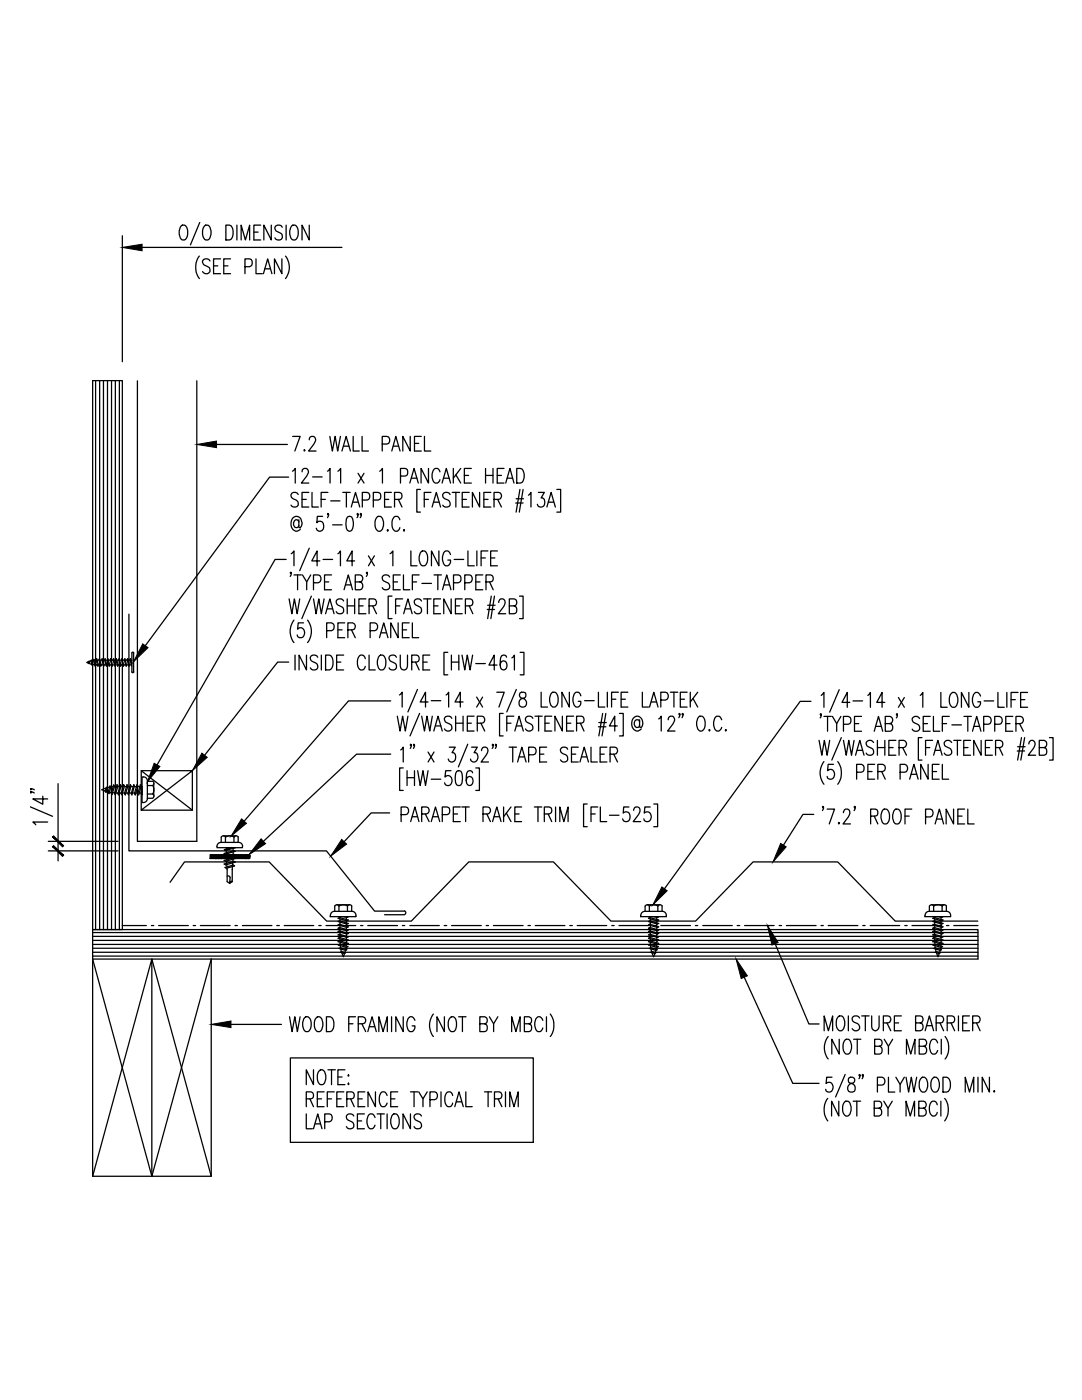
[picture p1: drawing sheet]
<svg xmlns="http://www.w3.org/2000/svg" width="216mm" height="279mm" viewBox="0 0 216 279" stroke-linecap="round" stroke-linejoin="round" font-family="sans-serif">
<g fill="none" stroke="#000" stroke-width=".25">
<path d="M24.4 47v25.2M28.3 49.4h39.9M36.2 45.1l.2-.2a.94 .94 0 0 1 1.1 1.2 1.77 1.77 0 0 1-.7 1.8 .75 .75 0 0 1-.9-.7 2.19 2.19 0 0 1 .3-2.1zM39.8 51.1a3.8 3.8 0 0 0 0 4.5M39.9 44.4l-1.9 4.5M40.8 45.1l.2-.2a.75 .75 0 0 1 1 .7 1.99 1.99 0 0 1-.5 2.3 .94 .94 0 0 1-1.1-1.1 2.04 2.04 0 0 1 .4-1.7zM41.9 52.1a.78 .78 0 0 0-.9-.5 .78 .78 0 0 0-.6 .8l.2 .4 .9 .4a.76 .76 0 0 1 .3 1.2 .76 .76 0 0 1-1.2 .1l-.2-.3M42.6 53.1h.9M44 51.7h-1.4v2.9h1.4M44.6 53.1h.9M45.1 44.9h.7a1.82 1.82 0 0 1 .5 2.6l-.5 .4h-.7zM46 51.7h-1.4v2.9h1.4"/>
<path d="M47.3 44.9v3M48.1 47.9v-3l.9 3 .8-3v3M48.9 53.2h.9a.84 .84 0 0 0 .5-.8 .84 .84 0 0 0-.5-.7h-.9v2.9M50.7 46.3h.8M51.1 51.7v2.9h1.3M52 44.9h-1.3v3h1.3M52.6 54.6l.8-2.9 .9 2.9M52.9 53.7h1M54.1 44.9v3l-1.5-3v3M56.2 51.7v2.9l-1.4-2.9v2.9M56.3 45.4a.78 .78 0 0 0-.8-.5 .78 .78 0 0 0-.7 .7l.3 .5 .8 .4a.78 .78 0 0 1 .3 1.1 .78 .78 0 0 1-1.1 .2l-.3-.3M57 51.1a3.6 3.6 0 0 1 0 4.5"/>
<path d="M57.1 44.9v3M58.2 45.1l.2-.2a.94 .94 0 0 1 1.1 1.2 1.77 1.77 0 0 1-.6 1.8 .75 .75 0 0 1-1-.7 2.19 2.19 0 0 1 .3-2.1zM61.7 44.9v3l-1.4-3v3M18.5 76h5.9v109.5h-5.9zM19.1 76v109.5M19.9 76v109.5M20.6 76v109.5M21.4 76v109.5M22.3 76v109.5M23 76v109.5M23.8 76v109.5M27.4 76v91.9h11.9v-91.9"/>
<path d="M43.2 88.7h14.1M57.6 95.2h-3.8l-24.8 33.7M58.4 94l.5-.5v2.9M58.4 87.1h1.5l-1.1 2.9M59.5 98.7a.73 .73 0 0 0-1-.4 .73 .73 0 0 0-.3 .9l.3 .3a1.13 1.13 0 0 1 1 .9v.4a.84 .84 0 0 1-1.4 0M60.3 94.2a.6 .6 0 0 1 .4-.7h.4a.91 .91 0 0 1 .1 1.5l-1.1 1.4h1.5M60.3 99.7h.8M60.7 89.8l.2 .1-.2 .1zM61.6 98.3h-1.3v2.9h1.3M61.7 87.8a.6 .6 0 0 1 .4-.7h.5a.91 .91 0 0 1 0 1.5l-1 1.4h1.5M62.3 98.3v2.9h1.2M62.4 95.2h1.9"/>
<path d="M64.1 99.7h.8M65.3 94l.6-.5v2.9M65.4 98.3h-1.3v2.9M65.8 87.1l.5 2.9 .6-2.9 .5 2.9 .5-2.9M66 100h1.8M67.4 94l.6-.5v2.9M68.2 90l.9-2.9 .8 2.9M68.4 98.3h1.5M68.6 89h1M69.1 98.3v2.9M70.5 87.1v2.9h1.2M71.4 94.5l1.2 1.9"/>
<path d="M72.2 87.1v2.9h1.3M72.3 99.8h.9a.79 .79 0 0 0 .6-.8 .79 .79 0 0 0-.6-.7h-.9v2.9M72.6 94.5l-1.2 1.9M74.5 99.8l1.3-.1a.85 .85 0 0 0-.3-1.4h-1v2.9M75.8 94l.5-.5v2.9M76.3 88.6h.9a.79 .79 0 0 0 .6-.7 .79 .79 0 0 0-.6-.8h-.9v2.9M76.7 99.7h.9M78.1 98.3h-1.4v2.9h1.4M78.2 90l.8-2.9 .8 2.9M78.5 89h1M78.7 99.7h1a.73 .73 0 0 0 .5-.7 .73 .73 0 0 0-.5-.7h-1v2.9M79.5 99.7l.7 1.5"/>
<path d="M79.9 95l1.2-.1a.85 .85 0 0 0-.3-1.4h-.9v2.9M81.8 96.4l.8-2.9 .9 2.9M81.9 87.1v2.9l-1.5-2.9v2.9M82.1 95.4h1.1M82.7 88.5h.9M83.9 97.7h-.7v4.5h.7M84.1 87.1h-1.4v2.9h1.4M84.7 99.7h.8M84.7 87.1v2.9h1.3M85.5 93.5v2.9l-1.5-2.9v2.9M86 98.3h-1.3v2.9M87.8 94.2a.72 .72 0 0 0-1.2-.6 2.02 2.02 0 0 0 .3 2.8 .75 .75 0 0 0 .9-.7"/>
<path d="M88.2 96.4l.9-2.9 .8 2.9M88.5 95.4h1.1M89.8 98.7a.75 .75 0 0 0-1-.4 .75 .75 0 0 0-.4 .9l1 .6a.75 .75 0 0 1 .4 .9 .75 .75 0 0 1-1 .5l-.5-.4M90.2 98.3h1.5M90.5 93.5v2.9M91 94.8l.9 1.6M91 98.3v2.9M91.9 93.5l-1.4 1.9M92.2 99.7h.9M92.7 94.9h.8M93.6 98.3h-1.4v2.9h1.4M94.1 93.5h-1.4v2.9h1.4"/>
<path d="M95.7 98.3v2.9l-1.4-2.9v2.9M96.5 99.7h.9M96.9 94.9h1.5M96.9 93.5v2.9M97.9 98.3h-1.4v2.9h1.4M98.4 93.5v2.9M98.6 99.7h.9a.71 .71 0 0 0 .6-.7 .71 .71 0 0 0-.6-.7h-.9v2.9M99.2 94.9h.9M99.3 99.7l.8 1.5M100.6 93.5h-1.4v2.9h1.4M100.9 96.4l.9-2.9 .8 2.9M101.2 95.4h1.1"/>
<path d="M103 99.5h1.5M103.1 93.5h.7a1.43 1.43 0 0 1 .8 1.8 1.16 1.16 0 0 1-.8 1.1h-.7zM103.7 97.7l-.7 4.5M104.4 97.7l-.8 4.5M105.4 98.8l.5-.5v2.9M107.4 98.3h1.2l-.6 1.1h.3a1.05 1.05 0 0 1-.2 1.8 .64 .64 0 0 1-.9-.6M111.1 97.7h.8v4.5h-.8M57.1 111.6h-2.2l-23.5 41M57.7 119.5l.5 3 .5-3 .6 3 .5-3M58.1 110.5l.6-.5v2.9M58.1 114.3l-.1 .1-.1-.1 .1-.1 .1 .1-.2 .7M58.7 114.7h1.4"/>
<path d="M59.4 114.7v3M59.6 104.2l-.3-.5a.78 .78 0 0 0-.7 .8 .78 .78 0 0 0 .7 .8l.3-.4M59.6 103.7l.1 1.6a.89 .89 0 0 0 .4-1.4 1.06 1.06 0 0 0-1.2-.8 1.06 1.06 0 0 0-.8 1.2 1.18 1.18 0 0 0 .3 1.4 1.18 1.18 0 0 0 1.4 0l.1-.1M60.4 114.7l.8 1.4v1.6M61.7 109.4l-1.9 4.5M62 114.7l-.8 1.4M62.1 119l-1.9 4.5M62.6 119.5l.5 3 .5-3 .5 3 .6-3M62.6 116.3h.9a.82 .82 0 0 0 .6-.8 .82 .82 0 0 0-.6-.8h-.9v3M63.8 111.9h-1.6l1.1-1.9v2.9M64.4 103.1h-1.1l-.1 1.2a.8 .8 0 0 1 1.1-.2 .8 .8 0 0 1 .3 1.1 .75 .75 0 0 1-.6 .8 .75 .75 0 0 1-.9-.6M64.5 111.6h1.9"/>
<path d="M64.8 116.1h.8M65.6 102.6l-.2 .2v-.3a.62 .62 0 0 1-.1 .8M66.2 114.7h-1.4v3h1.4M66.4 104.7h1.9M67.4 110.5l.5-.5v2.9M68.6 119.9a.78 .78 0 0 0-.9-.4 .78 .78 0 0 0-.6 .7l.2 .5 .8 .4a.78 .78 0 0 1 .4 1.1 .78 .78 0 0 1-1.2 .2l-.2-.3M68.7 117.7l.8-3 .8 3M69 116.7h1M69.3 119.5v3M69.3 103.2l.6-.1a1.52 1.52 0 0 1 .6 1.6l-.3 1.1-.5 .2a1.45 1.45 0 0 1-.7-1.7zM70.1 101.2l.8-2.9 .9 2.9M70.4 100.2h1"/>
<path d="M70.8 111.9h-1.6l1.1-1.9v2.9M70.8 119.5v3M70.9 116.1h.9a.71 .71 0 0 0 .6-.7 .71 .71 0 0 0-.6-.7h-.9v3h.9a.82 .82 0 0 0 .6-.8 .82 .82 0 0 0-.6-.8M71.4 102.6v.2l-.2-.2 .2-.1v.4l-.2 .4M72.1 102.6l-.1 .2-.1-.2 .1-.1 .1 .4-.2 .4M73 119.5h-1.4v3h1.4M73.3 114.3l-.1 .1-.1-.1 .1-.1 .1 .1-.2 .7M73.5 110.9l1.2 2M74.7 110.9l-1.2 2M75.3 103.2l.2-.1a.75 .75 0 0 1 .9 .6 2.03 2.03 0 0 1-.5 2.3 .99 .99 0 0 1-1.1-1.1 1.9 1.9 0 0 1 .5-1.7zM77.2 105.8l.2-.1 .1 .1-.1 .2zM77.8 115.2a.75 .75 0 0 0-1-.5 .75 .75 0 0 0-.4 1l.9 .6a.78 .78 0 0 1 .4 1.1 .78 .78 0 0 1-1.2 .2l-.2-.3"/>
<path d="M77.8 110.5l.6-.5v2.9M78.2 119h-.7v4.5h.7M78.5 116.1h.8M79.8 103.7a.72 .72 0 0 0-1.2-.5 2.08 2.08 0 0 0 .3 2.8 .81 .81 0 0 0 .9-.7M79.9 114.7h-1.4v3h1.4M80.3 119.5h-1.4v3M80.5 114.7v3h1.3M80.5 105.8l.1-.1 .1 .1-.1 .2zM82 110v2.9h1.2M82.3 116.1h.8M83.6 114.7h-1.3v3M84.1 110.1l.2-.1a.94 .94 0 0 1 1 1.1 1.77 1.77 0 0 1-.6 1.8 .75 .75 0 0 1-.9-.7 2.19 2.19 0 0 1 .3-2.1z"/>
<path d="M84.1 119.9a.73 .73 0 0 0-1-.4 .73 .73 0 0 0-.4 1l1 .6a.77 .77 0 0 1 .2 1.2 .77 .77 0 0 1-1.2-.2M84.2 116.4h1.9M84.5 119.5h1.5M85.3 119.5v3M86.2 101.2l.9-2.9 .8 2.9M86.6 100.2h1M86.6 114.7h1.5M87.4 114.7v3M87.6 110v2.9l-1.5-2.9v2.9M87.9 119.5h-1.3v3h1.3M88.3 117.7l.8-3 .9 3M88.6 116.7h1.1"/>
<path d="M89.9 110.7a.74 .74 0 0 0-.7-.8 .74 .74 0 0 0-.8 .8 1.99 1.99 0 0 0 .5 2.2 .86 .86 0 0 0 1-1.1h-.5M90 119.5v3l-1.5-3v3M90.5 116.3h1a.84 .84 0 0 0 .5-.8 .84 .84 0 0 0-.5-.8h-1v3M90.6 111.6h1.9M92.2 119.5h-1.3v3h1.3M92.7 116.3h1a.82 .82 0 0 0 .5-.8 .82 .82 0 0 0-.5-.8h-1v3M93.4 110v2.9h1.2M94.9 116.1h.9M95.2 110v2.9M96 111.4h.8M96.3 114.7h-1.4v3h1.4M97 116.1h.9a.73 .73 0 0 0 .5-.7 .73 .73 0 0 0-.5-.7h-.9v3"/>
<path d="M97.4 110h-1.4v2.9M97.7 116.1l.7 1.6M97.9 111.4h.8M98 119l-.7 4.5M98.7 119l-.8 4.5M99.3 110h-1.4v2.9h1.4M102.9 100.4h1.5M103.7 119h.7v4.5h-.7M109.1 101.2l.9-2.9 .8 2.9M109.4 100.2h1.1M17.3 132.2l.4 .2M17.7 132l-.4 .2"/>
<path d="M17.7 132v.4zM17.8 132.4l.5 .2M18.2 131.9l-.4 .1M18.2 131.8l.2 .7v.2l-.3-.7zM18.4 132.6l.5 .1M18.7 131.8h-.4M18.7 131.6l.4 1.1-.1 .2-.3-1.1zM19.1 132.7h.3M19.2 131.7h-.4M19.2 132.7h.3M19.3 131.5l.4 1.3-.2 .1-.3-1.2zM19.4 131.8h.4"/>
<path d="M19.6 132.7h.4M19.8 131.5l.4 1.3-.1 .1-.3-1.2zM19.9 131.8h.4M20.2 132.7h.4M20.4 131.5l.4 1.3-.1 .1-.4-1.2zM20.5 131.8h.4M20.8 132.7h.4M21 131.5l.3 1.3-.1 .1-.3-1.2zM21.1 131.8h.3M21.3 132.7h.4M21.5 131.5l.4 1.3-.1 .1-.4-1.2zM21.6 131.8h.4"/>
<path d="M21.9 132.7h.4M22.1 131.5l.4 1.3-.1 .1-.4-1.2zM22.2 131.8h.4M22.4 132.7h.4M22.7 131.5l.3 1.3-.1 .1-.4-1.2zM22.8 131.8h.3M23 132.7h.4M23.2 131.5l.4 1.3-.1 .1-.4-1.2zM23.3 131.8h.4M23.6 132.7h.3M23.8 131.5l.4 1.3-.2 .1-.3-1.2zM23.9 131.8h.4"/>
<path d="M24.1 132.7h.4M24.3 131.5l.4 1.3-.1 .1-.4-1.2zM24.4 131.8h.4M24.7 132.7h.4M24.9 131.5l.4 1.3-.1 .1-.4-1.2zM25 131.8h.4M25.3 132.7h.3M25.5 131.5l.4 1.3-.2 .1-.4-1.2zM25.6 131.8h.3M25.7 122.6v47.2h39.4l9.6 12h6M25.8 132.7h.4M26.1 131.8h.2"/>
<path d="M26.3 132.4l-.3-.9-.1 .2 .4 1.2M26.3 134.1l.2 .2 .2-.2M26.7 130.3v3.8M26.7 130.3l-.2-.2-.2 .2v3.8M57.6 132.1h-2.2l-14.6 18.6M58.7 123.8a3.6 3.6 0 0 0 0 4.4M58.9 130.7v3M60.6 124.3h-1.1l-.1 1.3a.82 .82 0 0 1 1-.2 .82 .82 0 0 1 .4 1 .78 .78 0 0 1-.5 .8 .78 .78 0 0 1-.9-.2l-.1-.3M61.2 130.7v3l-1.5-3v3M61.4 123.8a3.6 3.6 0 0 1 0 4.4M63.4 131.2a.75 .75 0 0 0-1-.5 .75 .75 0 0 0-.4 1l1 .6a.78 .78 0 0 1 .3 1.1 .78 .78 0 0 1-1.2 .2l-.2-.3M64.1 130.7v3"/>
<path d="M65 130.7h.7a1.82 1.82 0 0 1 .5 2.6l-.5 .4h-.7zM65 122.5l.8-3 .9 3M65.2 125.9h1a.84 .84 0 0 0 .5-.8 .84 .84 0 0 0-.5-.8h-1v3M65.3 121.5h1.1M67.2 132.1h.8M67.4 125.7h.9M68.6 130.7h-1.4v3h1.4M68.8 124.3h-1.4v3h1.4M69.3 120.9h1.5M69.4 125.7h.9a.71 .71 0 0 0 .6-.7 .71 .71 0 0 0-.6-.7h-.9v3M70.1 125.7l.8 1.6M71.6 120.9h.9"/>
<path d="M72.9 131.5a.72 .72 0 0 0-.4-.7 .72 .72 0 0 0-.8 .1 2.08 2.08 0 0 0 .3 2.8 .75 .75 0 0 0 .9-.7M73.6 130.7v3h1.3M73.6 120.9h1a.71 .71 0 0 0 .5-.7 .71 .71 0 0 0-.5-.7h-1v3M73.9 125.9h.9a.82 .82 0 0 0 .6-.8 .82 .82 0 0 0-.6-.8h-.9v3M74.4 120.9l.7 1.6M75.7 130.9l.2-.2a.94 .94 0 0 1 1.1 1.2 1.77 1.77 0 0 1-.6 1.8 .75 .75 0 0 1-1-.7 2.19 2.19 0 0 1 .3-2.1zM75.7 127.3l.9-3 .8 3M76.1 126.3h1M78 139.9h-8.5l-20.8 24M78.9 120.9h.9M79.1 131.2a.78 .78 0 0 0-.9-.5 .78 .78 0 0 0-.6 .8l.2 .4 .9 .4a.78 .78 0 0 1 .3 1.1 .78 .78 0 0 1-1.2 .2l-.2-.3M79.4 124.3v3l-1.4-3v3"/>
<path d="M79.7 138.7l.5-.6v3M79.9 130.7l.1 2.6a.68 .68 0 0 0 .6 .4 .68 .68 0 0 0 .6-.4l.1-2.6M80.3 125.7h.8M80.5 122.5l.9-3 .8 3M80.8 121.5h1.1M81.6 124.3h-1.3v3h1.3M82.2 132.1h.9a.73 .73 0 0 0 .6-.7 .73 .73 0 0 0-.6-.7h-.9v3M82.3 124.3v3h1.3M82.9 132.1l.7 1.6M83.3 137.6l-1.9 4.5M84.4 132.1h.8M85.8 130.7h-1.4v3h1.4"/>
<path d="M86 139.8h2M86.6 120.9h.8M89 138.7l.5-.6v3M89.4 130.2h-.8v4.5h.8M90.1 132.1h1.5M90.1 130.7v3M90.9 120.9h.8M91.6 130.7v3M92.2 130.7l.5 3 .5-3 .6 3 .5-3M92.9 120.9h.9a.73 .73 0 0 0 .6-.7 .73 .73 0 0 0-.6-.7h-.9v3M93.6 120.9l.7 1.6M94.9 132.4h1.9"/>
<path d="M95.1 139.1l1.2 2M96.3 139.1l-1.2 2M97.2 121.6h1.5M97.3 120.8h1.5M99.1 138.1h1.5l-1 3M99.2 132.7h-1.6l1-2v3M99.5 120.2l.1-.4a.68 .68 0 0 1 1-.1 .68 .68 0 0 1 .1 1l-1.3 1.8h1.5M101.1 131.2l-.1-.3-.3-.2-.6 .2a3.2 3.2 0 0 0 0 2.7 .63 .63 0 0 0 1-.3 .84 .84 0 0 0 0-1 .84 .84 0 0 0-1-.3l-.3 .7M101.6 120.9h1a.73 .73 0 0 0 .5-.7 .73 .73 0 0 0-.5-.7h-1v3h1a.84 .84 0 0 0 .5-.8 .84 .84 0 0 0-.5-.8M102.1 131.3l.5-.6v3M103 137.6l-1.9 4.5M103.8 130.2h.7v4.5h-.7"/>
<path d="M103.8 138.3a.67 .67 0 0 0 .2 1 .96 .96 0 0 1 1 .7 .96 .96 0 0 1-.5 1.1 .86 .86 0 0 1-1-.7 .86 .86 0 0 1 .7-1l.4-.1a.63 .63 0 0 0 .3-.6 .63 .63 0 0 0-.4-.6zM108 138.1v3h1.2M110.1 138.3l.2-.2a.94 .94 0 0 1 1.1 1.2 1.77 1.77 0 0 1-.7 1.8 .99 .99 0 0 1-1-1.1 2.55 2.55 0 0 1 .4-1.7zM113.6 138.1v3l-1.5-3v3M115.9 138.9a.72 .72 0 0 0-.4-.7 .72 .72 0 0 0-.7 .1 2.08 2.08 0 0 0 .2 2.8 .87 .87 0 0 0 .9-1.1h-.5M116.7 139.8h1.9M119.4 138.1v3h1.3M121.2 138.1v3M122 139.5h.9M123.4 138.1h-1.4v3M123.9 139.5h.9M125.3 138.1h-1.4v3h1.4"/>
<path d="M128.2 138.1v3h1.2M131.9 139.7h.9a.82 .82 0 0 0 .6-.8 .82 .82 0 0 0-.6-.8h-.9v3M133.8 138.1h1.4M134.5 138.1v3M135.7 139.5h.9M137.1 138.1h-1.4v3h1.4M137.7 138.1v3M138.3 139.4l.9 1.7M139.2 138.1l-1.5 2M161.8 140h-2.1l-27.1 37.4M163.9 138.8l.5-.6v3M167.5 137.6l-1.9 4.5"/>
<path d="M170.2 139.9h1.9M173.2 138.8l.5-.6v3M179.3 139.2l1.2 2M180.5 139.2l-1.2 2M183.6 138.8l.5-.6v3M187.7 138.2v3h1.3M189.9 138.4l.2-.2a.99 .99 0 0 1 1 1.1 1.9 1.9 0 0 1-.6 1.9 .93 .93 0 0 1-1.1-1.1 1.9 1.9 0 0 1 .5-1.7zM193.3 138.2v3l-1.5-3v3M195.7 138.9a.74 .74 0 0 0-.8-.7 .74 .74 0 0 0-.7 .7 1.92 1.92 0 0 0 .5 2.3 .85 .85 0 0 0 1-1.1h-.6M196.4 139.9h1.9M199.1 138.2v3h1.3M200.9 138.2v3"/>
<path d="M201.7 139.6h.9M203.1 138.2h-1.4v3M203.7 139.6h.8M205 138.2h-1.3v3h1.3M6.1 158l.2 .2h-.3a.62 .62 0 0 1 .8 .1M6.1 157.4l.2 .1h-.3a.62 .62 0 0 1 .8 .1M8.5 158.9v1.6l-2-1.1h3M11.6 156.4v15.4M20.3 157.6l.7 .3M21.2 157.3l-.9 .3M21.2 157.9l.4 .2M21.2 157.1l.2 .3-.2 .7-.2-.2z"/>
<path d="M21.8 158.1l.4 .1M21.9 157.1l-.6 .1M22 156.8l.1 .3-.4 1.3-.1-.3zM22.5 158.2h.4M22.6 157h-.5M22.7 156.6l.1 .3-.5 1.7-.1-.3zM22.8 157h.5M23.1 158.3h.5M23.4 156.6l.1 .3-.5 1.7-.2-.2zM23.5 157h.4M23.8 158.3h.4M24 156.6l.2 .3-.5 1.7-.2-.2z"/>
<path d="M24.1 157h.5M24.5 158.3h.4M24.7 156.6l.1 .3-.5 1.7-.1-.2zM24.8 157h.5M25.1 158.3h.5M25.3 156.6l.2 .3-.5 1.7-.2-.2zM25.5 157h.4M25.8 158.3h.4M26 156.6l.1 .3-.5 1.7-.1-.2zM26.1 157h.5M26.4 158.3h.5M26.7 156.6l.1 .3-.5 1.7-.1-.2z"/>
<path d="M26.8 157h.4M27.1 158.3h.4M27.3 156.6l.2 .3-.5 1.7-.2-.2zM27.5 157h.4M27.8 158.3h.4M28 156.6l.2 .3-.5 1.7-.2-.2zM28.1 157h.2v1.6l-.1-.2 .1-.6M28.2 153.8l10.2 7.9M28.6 155.1h-.3v5.1h.3M28.6 155a.78 .78 0 0 1 .8 .8M29.4 158.5h1M29.4 156.8h1"/>
<path d="M29.4 159.3h1M30.4 155.9h-1v3.5a.78 .78 0 0 1-.8 .8M30.5 155.9l.2 .4-.2 .5a1.55 1.55 0 0 1 0 1.6l.2 .5-.2 .4M30.7 156.4v2.5M38.4 153.8l-10.2 7.9v-7.9h10.2v7.9h-10.2M78 150.5h-6.9l-18.5 17.4M79.3 142.9l.5 3 .5-3 .6 3 .5-3M80 149.7l.5-.6v3M80.5 153.3h-.8v4.4h.8M81.2 153.8v3M81.2 155.2h1.5M82.1 148.7l-.2 .1v-.3a.62 .62 0 0 1 0 .9"/>
<path d="M82.7 148.7l-.1 .1v-.3a.62 .62 0 0 1-.1 .9M82.7 153.8v3M83.3 153.8l.5 3 .6-3 .5 3 .5-3M83.7 142.4l-1.9 4.5M84.1 142.9l.6 3 .5-3 .6 3 .5-3M85.4 140.1h-1.6l1.1-2v3M85.4 150.1l1.2 2M86 155.5h2M86.6 145.9l.8-3 .9 3M86.6 150.1l-1.2 2M86.9 144.9h1.1M89.6 149.1h1.2l-.6 1.1h.3a1.03 1.03 0 0 1 .4 1.1 1.03 1.03 0 0 1-.9 .8l-.4-.2-.2-.4"/>
<path d="M90 153.8h-1.1l-.1 1.3a.82 .82 0 0 1 1.1-.2 .82 .82 0 0 1 .3 1 .78 .78 0 0 1-.5 .8 .78 .78 0 0 1-.9-.2l-.1-.3M90.2 143.4a.78 .78 0 0 0-.9-.5 .78 .78 0 0 0-.6 .8l.2 .4 .8 .4a.76 .76 0 0 1 .4 1.1 .76 .76 0 0 1-1.2 .1l-.2-.2M90.9 142.9v3M90.9 144.3h1.5M91.1 153.9l.6-.1a1.44 1.44 0 0 1 .6 1.7l-.3 1.1-.5 .2a1.38 1.38 0 0 1-.7-1.7zM92.4 140.1h-1.6l1-2v3M92.4 142.9v3M93.2 144.3h.9M93.3 148.5l-1.8 4.5M94.1 149.1h1.1l-.6 1.1h.3a1.02 1.02 0 0 1 .4 1.1 1.02 1.02 0 0 1-.9 .8l-.4-.3-.1-.3M94.3 154.2l-.1-.3-.3-.1-.6 .1a3.2 3.2 0 0 0 0 2.7 .63 .63 0 0 0 1-.2 .84 .84 0 0 0 0-1 .84 .84 0 0 0-1-.3l-.3 .7M94.6 142.9h-1.4v3h1.4"/>
<path d="M94.9 153.3h.8v4.4h-.8M95.2 144.3h1a.71 .71 0 0 0 .5-.7 .71 .71 0 0 0-.5-.7h-1v3M96 144.3l.7 1.6M96.1 149.8l.2-.6 .6-.1a.94 .94 0 0 1 .2 1.5l-1.1 1.5h1.5M98.4 148.7l-.1 .1-.1-.1 .1-.2 .1 .2-.2 .7M99 148.7l-.1 .1v-.3a.62 .62 0 0 1-.1 .9M100.4 142.4h-.7v4.5h.7M101.1 144.3h.9M101.6 149.1h1.5M102.3 149.1v3M102.5 142.9h-1.4v3M102.7 145.9l.9-3 .8 3"/>
<path d="M103 144.9h1.1M103.3 152.1l.8-3 .9 3M103.6 151.1h1M105.5 150.6h.9a.79 .79 0 0 0 .6-.7 .79 .79 0 0 0-.6-.8h-.9v3M106.3 143.4a.75 .75 0 0 0-.9-.5 .75 .75 0 0 0-.5 1l1 .6a.76 .76 0 0 1 .3 1.1 .76 .76 0 0 1-1.1 .1l-.3-.2M106.8 142.9h1.4M107.5 142.9v3M107.7 150.5h.8M108.7 144.3h.9M109.1 149.1h-1.4v3h1.4M110.1 142.9h-1.4v3h1.4M112.2 142.9v3l-1.5-3v3"/>
<path d="M113.1 144.3h.8M113.3 149.5a.73 .73 0 0 0-1-.4 .73 .73 0 0 0-.4 1l1 .5a.78 .78 0 0 1 .2 1.3 .78 .78 0 0 1-1.3-.2M114 150.5h.9M114.5 142.9h-1.4v3h1.4M115 144.3h1a.73 .73 0 0 0 .5-.7 .73 .73 0 0 0-.5-.7h-1v3M115.4 149.1h-1.4v3h1.4M115.7 152.1l.9-3 .8 3M115.8 144.3l.7 1.6M116 151.1h1.1M117.9 149.1v3h1.3M119.4 145h1.5M119.5 144.2h1.5"/>
<path d="M119.7 150.5h.9M120.3 142.4l-.8 4.5M120.9 142.4l-.8 4.5M121.1 149.1h-1.4v3h1.4M121.7 150.5h1a.71 .71 0 0 0 .5-.7 .71 .71 0 0 0-.5-.7h-1v3M122.5 150.5l.7 1.6M123.2 144.9h-1.6l1.1-2v3M123.6 142.4h.8v4.5h-.8M127.6 144.1l-.1-.3-.2-.1a.76 .76 0 0 0-.8 .7 .76 .76 0 0 0 .8 .8l.2-.2 .1-.2M127.6 143.7v1.3l.1 .2a.89 .89 0 0 0 .5-1.4 1.08 1.08 0 0 0-1.3-.9 1.08 1.08 0 0 0-.8 1.3 1.17 1.17 0 0 0 .4 1.4 1.17 1.17 0 0 0 1.5-.1M129.6 141.1l.9-3 .8 3M129.9 140.1h1.1"/>
<path d="M131.4 143.5l.5-.6v3M133.3 143.7l.1-.5 .4-.3 .6 .2a1.02 1.02 0 0 1-.1 1.4l-1.1 1.4h1.5M135.7 142.5l-.2 .1v-.2a.62 .62 0 0 1 0 .8M136.3 142.5l-.1 .1v-.2a.62 .62 0 0 1-.1 .8M139.4 143.1l.2-.2a.94 .94 0 0 1 1.1 1.2 1.77 1.77 0 0 1-.6 1.8 .99 .99 0 0 1-1.1-1.1 2.55 2.55 0 0 1 .4-1.7zM141.5 145.6l.2 .1-.2 .2zM144 143.7a.74 .74 0 0 0-.7-.8 .74 .74 0 0 0-.8 .8 1.99 1.99 0 0 0 .5 2.2 .88 .88 0 0 0 1-.7M144.8 145.6l.1 .1-.1 .2zM163.4 147.8l.6 2.9 .5-2.9 .5 2.9 .6-2.9M163.9 142.6l-.1 .1-.2-.1 .2-.2 .1 .2-.3 .7M164.4 152a3.7 3.7 0 0 0 0 4.5M164.4 143h1.5"/>
<path d="M165.1 143v2.9M166.1 143l.8 1.4v1.5M166.3 152.5h-1l-.2 1.3a.83 .83 0 0 1 1.1-.1 .83 .83 0 0 1 .3 1 .8 .8 0 0 1-.5 .8 .8 .8 0 0 1-.9-.2l-.1-.3M167.2 152a3.9 3.9 0 0 1 0 4.5M167.8 143l-.9 1.4M167.9 147.2l-1.9 4.5M168.3 147.8l.6 2.9 .5-2.9 .5 2.9 .5-2.9M168.3 144.5h1a.84 .84 0 0 0 .5-.7 .84 .84 0 0 0-.5-.8h-1v2.9M169.6 140.2h-1.6l1.1-2v3M170.5 144.4h.9M170.7 150.7l.9-2.9 .8 2.9M170.9 154.1h1a.84 .84 0 0 0 .5-.8 .84 .84 0 0 0-.5-.8h-1v3"/>
<path d="M171.1 149.7h1M171.9 143h-1.4v2.9h1.4M173.2 154h.8M174.3 148.2a.78 .78 0 0 0-.8-.5 .78 .78 0 0 0-.7 .8l.2 .4 .9 .4a.78 .78 0 0 1 .3 1.2 .78 .78 0 0 1-1.2 .1l-.2-.3M174.4 145.9l.9-2.9 .8 2.9M174.5 152.5h-1.3v3h1.3M174.7 145h1.1M175.1 147.8v2.9M175.1 149.2h1.5M175.2 154h.9a.76 .76 0 0 0 .6-.7 .76 .76 0 0 0-.6-.8h-.9v3M175.9 154l.7 1.5M176.6 140.2h-1.7l1.1-2v3"/>
<path d="M176.6 147.8v2.9M176.6 144.4h1a.74 .74 0 0 0 .5-.7 .74 .74 0 0 0-.5-.7h-1v2.9h1a.79 .79 0 0 0 .6-.7 .79 .79 0 0 0-.6-.8M177.4 149.2h.8M178.8 147.8h-1.4v2.9h1.4M179.1 142.6l-.1 .1-.2-.1 .2-.2 .1 .2-.3 .7M179.4 149.2h.9a.74 .74 0 0 0 .6-.7 .74 .74 0 0 0-.6-.7h-.9v2.9M179.6 154.1h.9a.82 .82 0 0 0 .6-.8 .82 .82 0 0 0-.6-.8h-.9v3M180.1 149.2l.8 1.5M181.5 155.5l.9-3 .8 3M181.8 154.5h1.1M183.5 143.4a.78 .78 0 0 0-.9-.4 .78 .78 0 0 0-.6 .7l.2 .4 .9 .4a.78 .78 0 0 1 .3 1.2 .78 .78 0 0 1-1.2 .1l-.2-.3M184 147.2h-.8v4.5h.8"/>
<path d="M184.2 144.4h.9M184.7 149.2h.8M185.2 152.5v3l-1.5-3v3M185.6 143h-1.4v2.9h1.4M186 154h.9M186.1 147.8h-1.4v2.9M186.3 143v2.9h1.2M186.3 150.7l.8-2.9 .9 2.9M186.6 149.7h1M187.4 152.5h-1.4v3h1.4M188 152.5v3h1.3M188 144.4h.9"/>
<path d="M189.4 143h-1.4v2.9M189.9 148.2a.76 .76 0 0 0-1-.4 .76 .76 0 0 0-.4 1l1 .5a.78 .78 0 0 1 .3 1.2 .78 .78 0 0 1-1.2 .1l-.2-.3M189.9 144.7h1.9M190.3 147.8h1.5M191 147.8v2.9M192.3 149.2h.9M192.3 143h1.5M193.1 143v2.9M193.7 147.8h-1.4v2.9h1.4M194 145.9l.9-2.9 .8 2.9M194.4 145h1M195.8 147.8v2.9l-1.5-2.9v2.9"/>
<path d="M196.3 144.5h.9a.82 .82 0 0 0 .6-.7 .82 .82 0 0 0-.6-.8h-.9v2.9M196.6 149.2h.9M198 147.8h-1.4v2.9h1.4M198.5 144.5h.9a.82 .82 0 0 0 .6-.7 .82 .82 0 0 0-.6-.8h-.9v2.9M198.7 149.2h.9a.76 .76 0 0 0 .5-.7 .76 .76 0 0 0-.5-.7h-.9v2.9M199.4 149.2l.7 1.5M200.7 144.4h.8M202.1 143h-1.4v2.9h1.4M202.7 144.4h1a.74 .74 0 0 0 .5-.7 .74 .74 0 0 0-.5-.7h-1v2.9M203 149.9h1.5M203.1 149h1.4M203.4 144.4l.8 1.5"/>
<path d="M203.8 147.2l-.7 4.5M204.5 147.2l-.8 4.5M205.3 148.5v-.1a.62 .62 0 0 1 .4-.6 .62 .62 0 0 1 .6 .1 1.02 1.02 0 0 1-.1 1.4l-1 1.4h1.5M207.4 149.2h1a.76 .76 0 0 0 .5-.7 .76 .76 0 0 0-.5-.7h-1v2.9l1.2-.1a.85 .85 0 0 0-.2-1.4M209.4 147.2h.7v4.5h-.7M6 161l4.5 1.9M9.5 164.1h-3l.6 .5M9.6 169.8h14M9.6 167.9h14M33.9 176.1l2.9-4.1h16.9l11.5 11.8h16.9l11.4-11.8h16.9l11.5 11.8h16.9l11.5-11.8h16.9l11.4 11.8h16.5M41.9 171.3h.1M41.9 170.6h7.9v.7h-7.9z"/>
<path d="M42 171.1h.1M42 171h.1M42 170.8h.1M42.1 170.6h.1M42.1 171.3h.1M42.1 171.1h.1M42.2 170.9h.1M42.2 170.7h.1M42.3 171.2h.1M42.4 171h.1M42.4 170.9h.1M42.4 170.7h.1"/>
<path d="M42.4 171.3h.1M42.5 171.1h.1M42.5 171h.1M42.6 170.8h.1M42.6 170.6h.1M42.7 171.3h.1M42.7 171.1h.1M42.7 170.9h.1M42.7 170.7h.1M42.8 171.2h.1M42.9 171h.1M42.9 170.9h.1"/>
<path d="M42.9 170.7h.1M43 171.3h.1M43 171.2h.1M43 171h.1M43.1 170.8h.1M43.1 170.7h.1M43.2 171.3h.1M43.2 171.1h.1M43.3 170.9h.1M43.3 170.7h.1M43.4 171.2h.1M43.4 171h.1"/>
<path d="M43.4 170.9h.1M43.5 170.7h.1M43.5 171.3h.1M43.5 171.2h.1M43.6 171h.1M43.6 170.8h.1M43.6 170.7h.1M43.7 171.3h.1M43.7 171.1h.1M43.8 170.9h.1M43.8 170.7h.1M43.9 171.2h.1"/>
<path d="M43.9 171h.1M43.9 170.9h.1M44 170.7h.1M44.1 171.3h.1M44.1 171.2h.1M44.1 168.1a.84 .84 0 0 0-.8 1.1h5.1v-.3M44.1 171h.1M44.1 170.8h.1M44.1 170.7h.1M44.2 171.3h.1M44.3 171.1h.1M44.3 170.9h.1"/>
<path d="M44.3 170.7h.1M44.4 170.6h.1M44.4 171.2h.1M44.4 171h.1M44.5 170.9h.1M44.5 170.7h.1M44.6 166.8h2.5M44.6 171.2h.1M44.6 171h.1M44.6 170.8h.1M44.7 170.7h.1M44.7 171.3h.1"/>
<path d="M44.7 170.3l1.9-.5 .3 .1-1.9 .5zM44.7 171.7l1.9-.5 .3 .1-1.9 .6zM44.7 172.4l1.9-.5 .3 .2-1.9 .5zM44.7 171l1.9-.5 .3 .1-1.9 .6zM44.8 171.1h.1M44.8 171h.1M44.8 170.8h.1M44.9 170.6h.1M44.9 173.1l1.7-.5 .2 .2-1.6 .5zM44.9 171.2h.1M44.9 171h.1M45 170.9h.1"/>
<path d="M45 167.1v1M45 167.1l-.4-.3-.4 .3-.1 1M45 170.7h.1M45.1 171.2h.1M45.2 171h.1M45.2 169.7v.5M45.2 170.4v.5M45.2 171.1v.5M45.2 170.8h.1M45.2 170.7h.1M45.2 171.8v.5M45.2 172.5l.1 .5"/>
<path d="M45.3 171.3h.1M45.3 171.1h.1M45.3 173.2v2.8l.5 .3 .5-.3M45.3 174.9a.36 .36 0 0 1 .6 .2l-.1 1.1M45.3 171h.1M45.4 170.8h.1M45.4 170.6h.1M45.5 171.2h.1M45.5 171h.1M45.5 170.9h.1M45.5 170.7h.1M45.6 171.2h.1"/>
<path d="M45.7 171h.1M45.7 170.8h.1M45.7 170.7h.1M45.8 171.3h.1M45.8 171.1h.1M45.9 171h.1M45.9 170.8h.1M45.9 170.6h.1M46 171.3h.1M46 171.1h.1M46 170.9h.1M46.1 170.7h.1"/>
<path d="M46.1 169.2l-1.4 .4 .3 .1 1.9-.5h-1.7v.3M46.2 171.2h.1M46.2 171h.1M46.2 170.8h.1M46.3 170.7h.1M46.3 175.9h-.3l-.2 .4M46.3 171.3h.1M46.3 171.1h.1M46.4 171h.1M46.4 172.9l-.1 3.1M46.4 173.5h.1M46.4 170.8h.1"/>
<path d="M46.4 170.6h.1M46.4 172.2v.5M46.5 171.5v.5M46.5 171.3h.1M46.5 169.3v.5M46.5 170v.5M46.5 170.7v.5M46.6 171.1h.1M46.6 170.9h.1M46.6 170.7h.1M46.7 171.2h.1M46.7 167.1v1"/>
<path d="M46.7 167.1a1.55 1.55 0 0 0-1.7 0M46.7 167.1l.4-.3 .4 .3v1h-3.4M46.7 171h.1M46.8 170.8h.1M46.8 170.7h.1M46.8 171.3h.1M46.9 171.1h.1M46.9 171h.1M46.9 170.8h.1M47 170.6h.1M47 171.3h.1M47.1 171.1h.1"/>
<path d="M47.1 170.9h.1M47.1 170.7h.1M47.2 171.2h.1M47.2 171h.1M47.3 170.8h.1M47.3 170.7h.1M47.4 171.3h.1M47.4 171.1h.1M47.4 171h.1M47.4 170.8h.1M47.5 170.6h.1M47.6 171.3h.1"/>
<path d="M47.6 171.1h.1M47.6 170.9h.1M47.6 168.1a.78 .78 0 0 1 .8 .8M47.7 170.7h.1M47.7 171.2h.1M47.8 171h.1M47.8 170.9h.1M47.8 170.7h.1M47.9 171.3h.1M47.9 171.1h.1M47.9 171h.1M48 170.8h.1"/>
<path d="M48 170.6h.1M48.1 171.3h.1M48.1 171.1h.1M48.1 170.9h.1M48.2 170.7h.1M48.2 171.2h.1M48.3 171h.1M48.3 170.9h.1M48.4 170.7h.1M48.4 171.3h.1M48.5 171.1h.1M48.5 171h.1"/>
<path d="M48.5 170.8h.1M48.5 170.6h.1M48.6 171.3h.1M48.6 171.1h.1M48.7 170.9h.1M48.7 170.7h.1M48.8 171.2h.1M48.8 171h.1M48.8 170.9h.1M48.9 170.7h.1M48.9 171.3h.1M49 171.2h.1"/>
<path d="M49 171h.1M49.1 170.8h.1M49.1 170.7h.1M49.1 171.3h.1M49.1 171.1h.1M49.2 170.9h.1M49.2 170.7h.1M49.3 171.2h.1M49.3 171h.1M49.4 170.9h.1M49.4 170.7h.1M49.5 171.3h.1"/>
<path d="M49.5 171.2h.1M49.5 171h.1M49.6 170.8h.1M49.6 170.7h.1M49.6 171.3h.1M49.7 171.1h.1M49.7 170.9h.1M49.7 170.7h.1M77.8 162.2h-3.7l-5.4 5.8M80 162.6h1a.79 .79 0 0 0 .5-.8 .79 .79 0 0 0-.5-.7h-1v2.9M81.9 164l.9-2.9 .8 2.9M82.2 163h1.1"/>
<path d="M84.1 162.4h1a.71 .71 0 0 0 .5-.7 .71 .71 0 0 0-.5-.6h-1v2.9M84.9 162.4l.7 1.6M86 164l.9-2.9 .8 2.9M86.3 163h1.1M88.3 162.6h.9a.81 .81 0 0 0 .6-.8 .81 .81 0 0 0-.6-.7h-.9v2.9M90.5 162.4h.8M91.8 161.1h-1.3v2.9h1.3M92.1 161.1h1.5M92.9 161.1v2.9M96.4 162.4h1a.73 .73 0 0 0 .5-.7 .73 .73 0 0 0-.5-.6h-1v2.9M97.1 162.4l.8 1.6M98.3 164l.8-2.9 .9 2.9"/>
<path d="M98.6 163h1M100.5 161.1v2.9M101 162.3l1 1.7M102 161.1l-1.5 1.9M102.7 162.4h.9M104.1 161.1h-1.4v2.9h1.4M106.6 161.1h1.5M107.3 161.1v2.9M108.6 162.4h1a.73 .73 0 0 0 .5-.7 .73 .73 0 0 0-.5-.6h-1v2.9M109.4 162.4l.7 1.6M110.9 161.1v2.9M111.7 164v-2.9l.8 2.9 .9-2.9v2.9"/>
<path d="M117.2 160.5h-.8v4.5h.8M117.9 162.4h.9M119.3 161.1h-1.4v2.9M119.8 161.1v2.9h1.3M121.6 162.7h1.9M125.5 161.1h-1.1v1.2a.81 .81 0 0 1 1-.2 .81 .81 0 0 1 .3 1 .76 .76 0 0 1-.6 .9 .76 .76 0 0 1-.9-.6M126.4 161.7l.2-.5 .7-.1a.94 .94 0 0 1 .1 1.5l-1 1.4h1.4M129.7 161.1h-1l-.1 1.2a.83 .83 0 0 1 1-.2 .83 .83 0 0 1 .3 1 .8 .8 0 0 1-.4 .8 .8 .8 0 0 1-.9-.2l-.1-.3M130.5 160.5h.7v4.5h-.7M162.4 162.5h-2.2l-3.9 6.2M164.3 161.1l-.1 .1v-.3a.62 .62 0 0 1-.1 .9M165 161.5h1.5l-1 2.9"/>
<path d="M167.4 164.1l.1 .2-.1 .1zM168.3 162.2l.1-.4a.68 .68 0 0 1 1-.2 .68 .68 0 0 1 .1 1l-1.3 1.8h1.5M170.6 161.1l-.1 .1-.1-.1 .1-.2 .1 .2-.2 .7M173.7 162.9h1a.73 .73 0 0 0 .5-.7 .73 .73 0 0 0-.5-.7h-1v2.9M174.4 162.9l.8 1.5M176.2 161.6l.2-.1a.94 .94 0 0 1 1.1 1.1 1.77 1.77 0 0 1-.6 1.8 .75 .75 0 0 1-1-.7 2.19 2.19 0 0 1 .3-2.1zM178.5 161.6l.3-.1a.94 .94 0 0 1 1 1.1 1.77 1.77 0 0 1-.6 1.8 .75 .75 0 0 1-.9-.7 2.19 2.19 0 0 1 .2-2.1zM180.6 162.9h.8M181.9 161.5h-1.3v2.9M184.7 163h.9a.82 .82 0 0 0 .6-.7 .82 .82 0 0 0-.6-.8h-.9v2.9M186.6 164.4l.8-2.9 .9 2.9M186.9 163.5h1"/>
<path d="M190.3 161.5v2.9l-1.5-2.9v2.9M191.1 162.9h.9M192.5 161.5h-1.4v2.9h1.4M193.1 161.5v2.9h1.3M18.5 185.5h176.6v5.9h-176.6zM18.5 191.4l11.8 43.4 11.8-43.4v43.4h-23.6zM18.5 186.1h176.6M18.5 186.9h176.6M18.5 187.7h176.6M18.5 188.5h176.6M18.5 189.2h176.6M18.5 190h176.6"/>
<path d="M18.5 190.8h176.6M24.4 184.7h4.8M30.2 184.7h.5M30.3 191.4l11.8 43.4M31.7 184.7h5.9M38.6 184.7h.4M40 184.7h5.9M46.9 184.7h.5M48.4 184.7h5.9M55.2 184.7h.5M56.7 184.7h5.9M63.6 184.7h.5"/>
<path d="M65.1 184.7h5.9M66.7 181.9a.78 .78 0 0 0-.8 .8M67.2 180.6h2.6M67.5 183.3l.2-.2 1.8 .5-.3 .2zM67.5 183.9l.2-.1 1.8 .5-.3 .1zM67.5 187.3l.2-.2 1.8 .5-.3 .2zM67.5 187.9l.2-.1 1.8 .5-.3 .1zM67.5 186.6l.2-.1 1.8 .5-.3 .1zM67.5 185.9l.2-.1 1.8 .5-.3 .1zM67.5 185.3l.2-.2 1.8 .5-.3 .2zM67.5 184.6l.2-.1 1.8 .5-.3 .1zM67.5 188.6l.3-.2 1.6 .5-.2 .2z"/>
<path d="M67.6 189.3l.3-.1 1.3 .3-.3 .2zM67.6 180.8v1.1M67.7 180.8l-.5-.2-.4 .2v1.1h3.4a.84 .84 0 0 1 .8 1h-5.1v-.2M67.7 180.8a1.55 1.55 0 0 1 1.6 0M67.8 183.4v.4M67.8 184v.5M67.8 184.7v.4M67.8 185.3v.5M67.8 186v.5M67.8 186.7v.4M67.8 187.4v.4M67.9 188v.4"/>
<path d="M67.9 188.7l.1 .4M67.9 190l.3-.1 .7 .2-.2 .2zM68 189.3l.1 .6M68.2 190.1l.3 .8M68.7 182.9l.5 .2 .3-.2h-1.7v.2M68.8 190.2l-.3 .7M69 189.6l-.2 .5M69.1 189l-.1 .4M69.1 188.4v.4M69.1 183.1v.4M69.1 183.7v.5M69.1 184.4v.4"/>
<path d="M69.1 185.1v.4M69.1 185.7v.5M69.1 186.4v.4M69.1 187v.5M69.1 187.7v.5M69.3 180.8v1.1M69.4 180.8l.4-.2 .4 .2v1.1M72 184.7h.4M73.4 184.7h5.9M76.7 182.6h4M80.3 184.7h.5M80.7 181.8l.3 .4-.3 .3"/>
<path d="M81.8 184.7h5.9M88.6 184.7h.5M90.1 184.7h5.9M97 184.7h.5M98.5 184.7h5.9M105.4 184.7h.4M106.8 184.7h5.9M113.7 184.7h.5M115.2 184.7h5.9M122.1 184.7h.4M123.5 184.7h5.9M128.7 181.9a.88 .88 0 0 0-.9 1h5.2a.85 .85 0 0 0-.8-1"/>
<path d="M128.7 180.8v1.1h3.5M128.7 180.8l.5-.2 .4 .2a1.55 1.55 0 0 1 1.7 0l.4-.2 .4 .2M129.1 180.6h2.6M129.4 183.3l.3-.2 1.7 .5-.2 .2zM129.4 183.9l.3-.1 1.7 .5-.2 .1zM129.4 187.3l.3-.2 1.7 .5-.2 .2zM129.4 187.9l.3-.1 1.7 .5-.2 .1zM129.4 186.6l.3-.1 1.7 .5-.2 .1zM129.4 185.9l.3-.1 1.7 .5-.2 .1zM129.4 185.3l.3-.2 1.7 .5-.2 .2zM129.4 184.6l.3-.1 1.7 .5-.2 .1zM129.4 188.6l.3-.2 1.6 .5-.2 .2z"/>
<path d="M129.6 189.3l.3-.1 1.2 .3-.2 .2zM129.6 180.8v1.1M129.8 183.4v.4M129.8 184v.5M129.8 184.7v.4M129.8 185.3v.5M129.8 186v.5M129.8 186.7v.4M129.8 187.4v.4M129.8 188v.4M129.8 188.7v.4M129.9 190l.2-.1 .8 .2-.3 .2z"/>
<path d="M129.9 189.3l.1 .6M130.1 190.1l.3 .8 .3-.7M130.4 184.7h.5M130.6 182.9l.6 .2 .2-.2h-1.6v.2M130.9 189.6l-.1 .5M131 189l-.1 .4M131 188.4v.4M131 183.1v.4M131 183.7v.5M131 184.4v.4M131 185.1v.4M131 185.7v.5"/>
<path d="M131 186.4v.4M131 187v.5M131 187.7v.5M131.3 180.8v1.1M131.9 184.7h5.9M132.1 180.8v1.1M138.8 184.7h.4M140.2 184.7h5.9M147.1 184.7h.5M148.5 195l9.7 21.2h5.2M148.6 184.7h5.9M154.7 188.4l6.7 16h2"/>
<path d="M155.5 184.7h.4M156.9 184.7h5.9M163.8 184.7h.5M165.3 184.7h5.9M172.2 184.7h.4M173.6 184.7h5.9M180.5 184.7h.5M182 184.7h5.9M185.4 181.9a.78 .78 0 0 0-.8 .8M185.9 180.6h2.5M186.1 183.3l.3-.2 1.8 .5-.3 .2zM186.1 183.9l.3-.1 1.8 .5-.3 .1z"/>
<path d="M186.1 187.3l.3-.2 1.8 .5-.3 .2zM186.1 187.9l.3-.1 1.8 .5-.3 .1zM186.1 186.6l.3-.1 1.8 .5-.3 .1zM186.1 185.9l.3-.1 1.8 .5-.3 .1zM186.1 185.3l.3-.2 1.8 .5-.3 .2zM186.1 184.6l.3-.1 1.8 .5-.3 .1zM186.2 188.6l.2-.2 1.7 .5-.3 .2zM186.3 189.3l.3-.1 1.3 .3-.3 .2zM186.3 180.8v1.1M186.3 180.8l-.4-.2-.4 .2-.1 1.1h3.5M186.5 183.4v.4M186.5 184v.5"/>
<path d="M186.5 184.7v.4M186.5 185.3v.5M186.5 186v.5M186.5 186.7v.4M186.5 187.4v.4M186.6 188v.4M186.6 188.7v.4M186.6 190l.2-.1 .8 .2-.2 .2zM186.7 189.3l.1 .6M186.8 190.1l.4 .8M187.3 182.9l.6 .2 .3-.2h-1.7v.2M187.4 190.2l-.3 .7"/>
<path d="M187.6 189.6l-.1 .5M187.7 189v.4M187.8 188.4v.4M187.8 183.1v.4M187.8 183.7v.5M187.8 184.4v.4M187.8 185.1v.4M187.8 185.7v.5M187.8 186.4v.4M187.8 187v.5M187.8 187.7v.5M188 180.8v1.1"/>
<path d="M188.8 180.8v1.1M188.9 180.8l-.5-.2-.4 .2a1.55 1.55 0 0 0-1.7 0M188.9 184.7h.4M188.9 181.9a.84 .84 0 0 1 .8 1h-5.1v-.2M190.3 184.7h4.8M46.1 204.4h10.1M57.8 202.9l.5 3 .5-3 .5 3 .6-3M57.9 211.1h48.5v16.9h-48.5zM60.8 203.1l.2-.2a.99 .99 0 0 1 1.1 1.2 1.77 1.77 0 0 1-.6 1.8 .75 .75 0 0 1-1-.7 2.09 2.09 0 0 1 .3-2.1zM61.1 219.3h.9a.73 .73 0 0 0 .6-.7 .73 .73 0 0 0-.6-.7h-.9v3M61.8 219.3l.8 1.6M62.6 213.5v3l-1.5-3v3"/>
<path d="M63.1 203.1l.3-.2a.99 .99 0 0 1 1 1.2 2.01 2.01 0 0 1-.6 1.8 .94 .94 0 0 1-1.1-1.2 1.86 1.86 0 0 1 .4-1.6zM63.3 219.3h.9M63.7 213.7l.3-.2a.99 .99 0 0 1 1 1.1 2.01 2.01 0 0 1-.6 1.9 .94 .94 0 0 1-1.1-1.2 1.86 1.86 0 0 1 .4-1.6zM64.7 217.9h-1.4v3h1.4M65.1 202.9h.8a1.84 1.84 0 0 1 0 3h-.8zM65.3 219.3h.9M65.4 213.5h1.5M66.2 213.5v3M66.7 217.9h-1.4v3M67.2 219.3h.9M67.4 214.9h.9M68.6 217.9h-1.4v3h1.4"/>
<path d="M68.8 213.5h-1.4v3h1.4M69.2 219.3h1a.73 .73 0 0 0 .5-.7 .73 .73 0 0 0-.5-.7h-1v3M69.4 214.6l.1-.1 .1 .1-.1 .2zM69.5 216.2v.3l-.1-.2zM69.6 204.3h.8M70 219.3l.7 1.6M70.9 202.9h-1.3v3M71.4 219.3h.9M71.5 204.3h.9a.71 .71 0 0 0 .6-.7 .71 .71 0 0 0-.6-.7h-.9v3M72.2 204.3l.8 1.6M72.8 217.9h-1.4v3h1.4M73.4 205.9l.8-3 .9 3"/>
<path d="M73.7 204.9h1M74.9 217.9v3l-1.5-3v3M75.6 205.9v-3l.8 3 .9-3v3M77.2 218.6a.74 .74 0 0 0-.7-.7 .74 .74 0 0 0-.7 .7 1.99 1.99 0 0 0 .5 2.3 .8 .8 0 0 0 .9-.8M78 219.3h.8M78.1 202.9v3M79.4 217.9h-1.4v3h1.4M80.5 202.9v3l-1.5-3v3M81.9 217.9h1.4M82.6 217.9v3M82.8 203.6a.74 .74 0 0 0-.8-.7 .74 .74 0 0 0-.7 .7 1.99 1.99 0 0 0 .5 2.3 .86 .86 0 0 0 1-1.2h-.6M83.6 217.9l.8 1.4v1.6"/>
<path d="M85.2 217.9l-.8 1.4M85.8 219.5h.9a.82 .82 0 0 0 .6-.8 .82 .82 0 0 0-.6-.8h-.9v3M86.5 202.4a3.6 3.6 0 0 0 0 4.5M88 217.9v3M88.7 202.9v3l-1.5-3v3M89.9 203.1l.2-.2a.95 .95 0 0 1 1 1.2 1.87 1.87 0 0 1-.6 1.8 .94 .94 0 0 1-1.1-1.2 1.86 1.86 0 0 1 .5-1.6zM90.3 218.6a.72 .72 0 0 0-.4-.6 .72 .72 0 0 0-.7 0 2.08 2.08 0 0 0 .2 2.9 .75 .75 0 0 0 .9-.8M91 219.9h1.1M91.5 202.9h1.5M92.3 202.9v3M92.9 217.9v3h1.3M95.7 204.3h1a.73 .73 0 0 0 .5-.7 .73 .73 0 0 0-.5-.7h-1v3h1a.84 .84 0 0 0 .6-.8 .84 .84 0 0 0-.6-.8"/>
<path d="M96.7 217.9h1.4M97.4 217.9v3M97.6 202.9l.9 1.4v1.6M98.7 219.3h.9a.71 .71 0 0 0 .6-.7 .71 .71 0 0 0-.6-.7h-.9v3M99.3 202.9l-.8 1.4M99.4 219.3l.7 1.6M100.9 217.9v3M102.1 205.9v-3l.8 3 .9-3v3M104.6 204.3h1a.73 .73 0 0 0 .5-.7 .73 .73 0 0 0-.5-.7h-1v3h1a.84 .84 0 0 0 .5-.8 .84 .84 0 0 0-.5-.8M108.3 203.6a.74 .74 0 0 0-.7-.7 .74 .74 0 0 0-.8 .7 1.99 1.99 0 0 0 .5 2.3 .8 .8 0 0 0 1-.7M109 202.9v3M109.8 202.4a3.8 3.8 0 0 1 0 4.5"/>
<path d="M164.5 205.7v-3l.8 3 .8-3v3M165.2 219.2a3.8 3.8 0 0 0 0 4.5M165.3 206.9a3.6 3.6 0 0 0 0 4.4M166 215h-1l-.2 1.3a.83 .83 0 0 1 1.1-.2 .83 .83 0 0 1 .3 1 .8 .8 0 0 1-.5 .8 .8 .8 0 0 1-.9-.2l-.1-.3M167.3 202.9l.2-.2a.75 .75 0 0 1 .9 .7 2.03 2.03 0 0 1-.5 2.3 .99 .99 0 0 1-1-1.1 1.9 1.9 0 0 1 .4-1.7zM167.4 219.8v2.9l-1.5-2.9v2.9M167.5 207.4v3l-1.5-3v3M168.6 219.9l.2-.1a.75 .75 0 0 1 .9 .7 1.99 1.99 0 0 1-.5 2.2 .99 .99 0 0 1-1.1-1.1 2.04 2.04 0 0 1 .5-1.7zM168.6 207.5l.3-.1a.75 .75 0 0 1 .9 .7 1.99 1.99 0 0 1-.5 2.3 .94 .94 0 0 1-1.1-1.2 2.04 2.04 0 0 1 .4-1.7zM168.6 214.4l-1.9 4.5M169.3 202.7v3M169.4 215.2a.72 .72 0 0 0 .2 .9 .97 .97 0 0 1 1 .7 .97 .97 0 0 1-.5 1.1 .86 .86 0 0 1-1-.6 .86 .86 0 0 1 .7-1l.4-.2a.61 .61 0 0 0 .4-.6 .61 .61 0 0 0-.5-.5z"/>
<path d="M170.3 219.8h1.4M170.3 207.4h1.5M171 219.8v2.9M171.1 207.4v3M171.5 203.2a.75 .75 0 0 0-1-.5 .75 .75 0 0 0-.4 1l1 .6a.79 .79 0 0 1 .2 1.3 .79 .79 0 0 1-1.3-.3M171.6 214.6l-.1 .1v-.3a.62 .62 0 0 1-.1 .9M171.9 202.7h1.5M172.2 214.6l-.1 .1v-.3a.62 .62 0 0 1-.1 .9M172.7 202.7v3M173.9 202.7v2.2a.79 .79 0 0 0 .9 .8l.5-.4 .1-.4v-2.2M174.5 208.8h1a.73 .73 0 0 0 .5-.7 .73 .73 0 0 0-.5-.7h-1v3h1a.84 .84 0 0 0 .5-.8 .84 .84 0 0 0-.5-.8M175.1 216.5h.9a.82 .82 0 0 0 .6-.7 .82 .82 0 0 0-.6-.8h-.9v2.9"/>
<path d="M176.3 204.1h.9a.71 .71 0 0 0 .6-.7 .71 .71 0 0 0-.6-.7h-.9v3M176.3 219.8l.9 1.4v1.5M176.4 207.4l.9 1.4v1.6M177 204.1l.7 1.6M177.3 215v2.9h1.2M178 219.8l-.8 1.4M178.1 207.4l-.8 1.4M178.5 204.1h.8M178.8 215l.8 1.4v1.5M179.9 202.7h-1.4v3h1.4M180.5 215l-.9 1.4M180.8 215l.5 2.9 .5-2.9 .6 2.9 .5-2.9"/>
<path d="M180.9 210.4v-3l.8 3 .9-3v3M182.7 204.1h.9a.71 .71 0 0 0 .6-.7 .71 .71 0 0 0-.6-.7h-.9v3h.9a.82 .82 0 0 0 .6-.8 .82 .82 0 0 0-.6-.8M183.4 208.8h.9a.71 .71 0 0 0 .6-.7 .71 .71 0 0 0-.6-.7h-.9v3h.9a.82 .82 0 0 0 .6-.8 .82 .82 0 0 0-.6-.8M183.8 215.2l.3-.2a.99 .99 0 0 1 1 1.1 1.9 1.9 0 0 1-.6 1.8 .93 .93 0 0 1-1.1-1.1 1.9 1.9 0 0 1 .4-1.6zM184.6 205.7l.8-3 .9 3M184.9 204.7h1.1M186.2 215.2l.2-.2a.99 .99 0 0 1 1 1.1 1.9 1.9 0 0 1-.6 1.8 .93 .93 0 0 1-1.1-1.1 1.9 1.9 0 0 1 .5-1.6zM186.8 204.1h1a.73 .73 0 0 0 .5-.7 .73 .73 0 0 0-.5-.7h-1v3M187.1 208.1a.74 .74 0 0 0-.7-.7 .74 .74 0 0 0-.8 .7 1.99 1.99 0 0 0 .5 2.3 .8 .8 0 0 0 1-.8M187.6 204.1l.7 1.6M187.7 219.8v2.9M187.8 207.4v3"/>
<path d="M188.2 215h.7a1.84 1.84 0 0 1 0 2.9h-.7zM188.5 219.2a3.8 3.8 0 0 1 0 4.5M188.6 206.9a3.8 3.8 0 0 1 0 4.4M189 204.1h1a.73 .73 0 0 0 .5-.7 .73 .73 0 0 0-.5-.7h-1v3M189.8 204.1l.7 1.6M191.2 202.7v3M192.1 204.1h.8M192.6 217.9v-2.9l.8 2.9 .9-2.9v2.9M193.4 202.7h-1.3v3h1.3M194.1 204.1h1a.73 .73 0 0 0 .5-.7 .73 .73 0 0 0-.5-.7h-1v3M194.8 204.1l.8 1.6M195.1 215v2.9"/>
<path d="M197.4 215v2.9l-1.4-2.9v2.9M198.3 217.8l.1-.1 .1 .1-.1 .1zM18.5 234.8l11.8-43.4v43.4M61.1 222.3v3h1.2M62.6 225.3l.8-3 .8 3M62.9 224.3h1.1M64.8 223.9h.9a.82 .82 0 0 0 .6-.8 .82 .82 0 0 0-.6-.8h-.9v3M70.6 222.7a.75 .75 0 0 0-1-.4 .75 .75 0 0 0-.4 1l1 .6a.78 .78 0 0 1 .3 1.1 .78 .78 0 0 1-1.2 .1l-.2-.3M71.3 223.7h.9M72.7 222.3h-1.4v3h1.4M74.8 223a.74 .74 0 0 0-.7-.7 .74 .74 0 0 0-.8 .7 1.99 1.99 0 0 0 .6 2.3 .8 .8 0 0 0 .9-.7M75.3 222.3h1.4"/>
<path d="M76 222.3v3M77.2 222.3v3M78.4 222.4l.2-.1a.94 .94 0 0 1 1.1 1.1 1.77 1.77 0 0 1-.7 1.9 .75 .75 0 0 1-.9-.7 2.19 2.19 0 0 1 .3-2.2zM81.9 222.3v3l-1.5-3v3M84.1 222.7a.77 .77 0 0 0-.9-.4 .77 .77 0 0 0-.6 .7l.2 .4 .9 .5a.78 .78 0 0 1 .3 1.1 .78 .78 0 0 1-1.2 .1l-.2-.3M90.7 220.9l.9-3 .8 3M101.7 220.9v-3l.9 3 .8-3v3M174.4 221.2h1a.73 .73 0 0 0 .5-.7 .73 .73 0 0 0-.5-.7h-1v2.9h1a.84 .84 0 0 0 .6-.8 .84 .84 0 0 0-.6-.7M180.8 222.7v-2.9l.8 2.9 .9-2.9v2.9M183.3 221.2h1a.71 .71 0 0 0 .5-.7 .71 .71 0 0 0-.5-.7h-1v2.9h1a.82 .82 0 0 0 .5-.8 .82 .82 0 0 0-.5-.7M187 220.5a.72 .72 0 0 0-.4-.7 .72 .72 0 0 0-.7 .1 2.08 2.08 0 0 0 .2 2.8 .81 .81 0 0 0 .9-.7"/>
</g>
<g fill="#000" stroke="#000" stroke-width=".2">
<path d="M24.4 49.4l3.9-.7v1.4zM39.3 88.7l3.9-.7v1.3zM28.5 128.5l1 .8-2.8 2.8zM30.8 152.3l1.1 .7-2.5 3.1zM40.3 150.3l1 .8-2.9 2.7zM48.2 163.4l1 .9-3.1 2.5zM52.1 167.4l.9 1-3.3 2.2zM68.2 167.5l1 1-3.2 2.4zM132.1 177l1 .8-2.8 2.8zM155.8 168.3l1.1 .7-2.7 3zM146.9 191.4l2.2 3.3-1.2 .6zM153.1 184.7l2.2 3.4-1.3 .5z"/>
<path d="M42.1 204.4l4-.6v1.3z"/>
<path d="M10.7 166.8l-.2 .2 2.2 1.8zM10.5 167l2.2 1.8-.2 .2z"/>
<path d="M10.5 169l2 1.9 .2-.2zM10.5 169l.2-.2 2 1.9z"/>
</g>
</svg>
